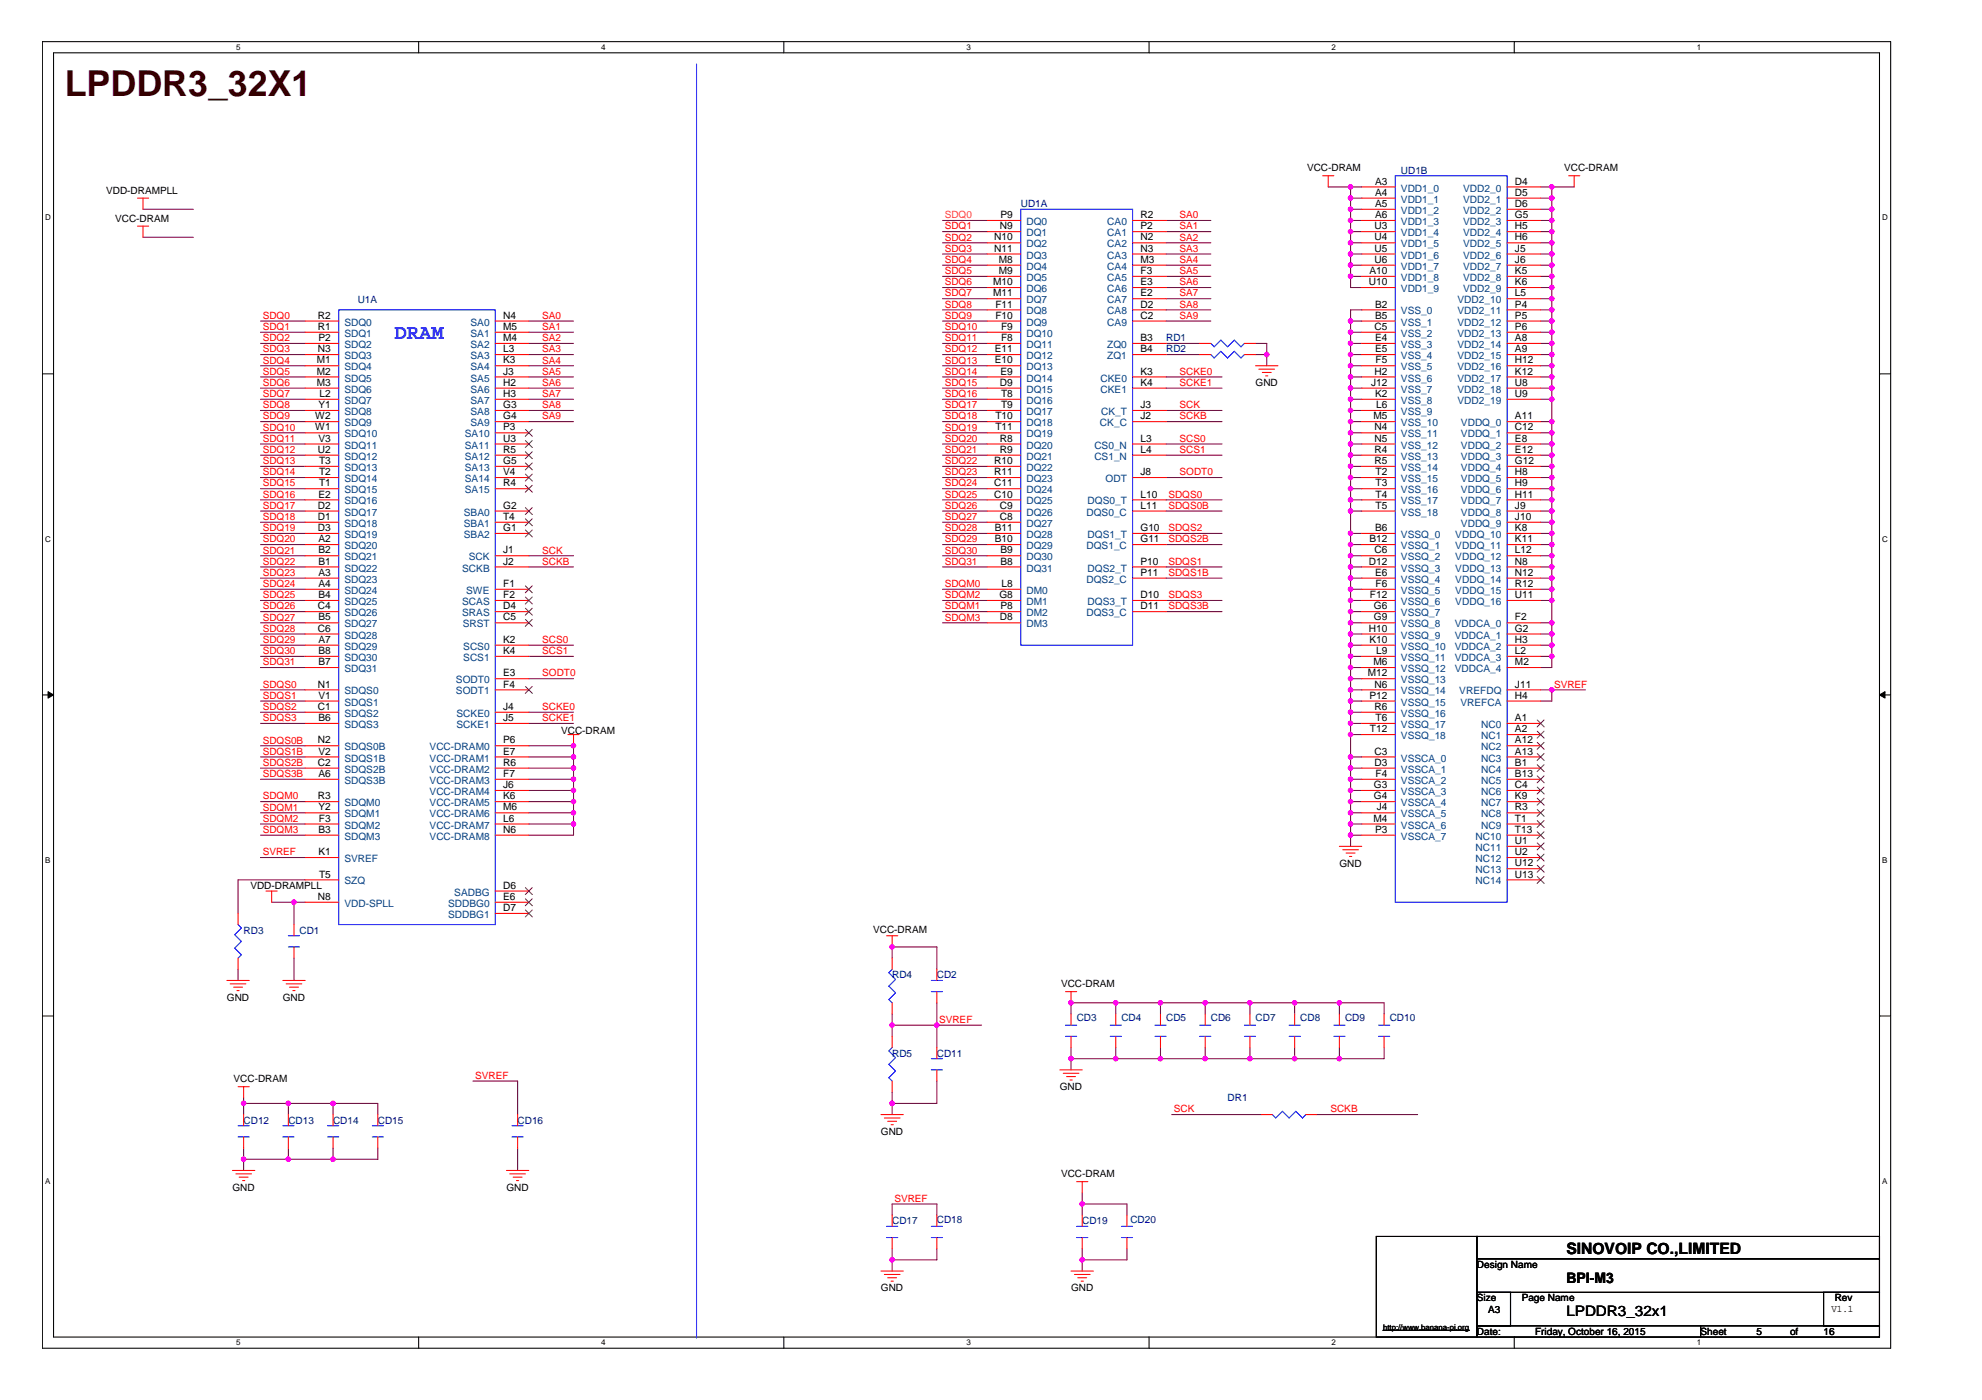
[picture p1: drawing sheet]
<svg xmlns="http://www.w3.org/2000/svg" width="297mm" height="210mm" viewBox="0 0 297 210" stroke-linecap="round" stroke-linejoin="round" font-family="sans-serif">
<defs><g id="words">
<text font-size="5.4" fill="#400000" x="9.7" y="14.4">LPDDR3_32X1</text>
<text font-size="3.2" fill="#00f" x="59.1" y="50.8">DRAM</text>
<text font-size="2.3" x="234.8" y="188">SINOVOIP CO.,LIMITED</text>
<g font-size="2.2">
<text x="234.8" y="197.4">LPDDR3_32x1</text>
<text x="234.8" y="192.4">BPI-M3</text>
</g>
<g font-size="1.5">
<text x="15.9" y="29.1">VDD-DRAMPLL</text>
<text x="195.9" y="25.7">VCC-DRAM</text>
<text x="206.1" y="27.7">A3</text>
<text x="206.1" y="29.4">A4</text>
<text x="227" y="27.7">D4</text>
<text x="227" y="29.4">D5</text>
<text x="234.4" y="25.7">VCC-DRAM</text>
<text x="17.3" y="33.2">VCC-DRAM</text>
<text x="149.9" y="34.4">N9</text>
<text x="149.9" y="32.7">P9</text>
<text x="170.9" y="32.7">R2</text>
<text x="170.9" y="34.4">P2</text>
<text x="206" y="34.4">U3</text>
<text x="206.1" y="31">A5</text>
<text x="206.1" y="32.7">A6</text>
<text x="227" y="31">D6</text>
<text x="227" y="32.7">G5</text>
<text x="227" y="34.4">H5</text>
<text x="149" y="36.1">N10</text>
<text x="149" y="37.7">N11</text>
<text x="149.7" y="39.4">M8</text>
<text x="149.7" y="41.1">M9</text>
<text x="170.9" y="36.1">N2</text>
<text x="170.9" y="37.7">N3</text>
<text x="170.9" y="39.4">M3</text>
<text x="170.9" y="41.1">F3</text>
<text x="205.2" y="41.1">A10</text>
<text x="206" y="36.1">U4</text>
<text x="206" y="37.7">U5</text>
<text x="206" y="39.4">U6</text>
<text x="227" y="36.1">H6</text>
<text x="227" y="37.7">J5</text>
<text x="227" y="39.4">J6</text>
<text x="227" y="41.1">K5</text>
<text x="47.6" y="47.8">R2</text>
<text x="75.4" y="47.8">N4</text>
<text x="148.9" y="42.8">M10</text>
<text x="148.9" y="44.4">M11</text>
<text x="149.2" y="46.1">F11</text>
<text x="149.2" y="47.8">F10</text>
<text x="170.9" y="42.8">E3</text>
<text x="170.9" y="44.4">E2</text>
<text x="170.9" y="46.1">D2</text>
<text x="170.9" y="47.8">C2</text>
<text x="205.1" y="42.8">U10</text>
<text x="206.1" y="46.1">B2</text>
<text x="206.1" y="47.8">B5</text>
<text x="227" y="42.8">K6</text>
<text x="227" y="44.4">L5</text>
<text x="227" y="46.1">P4</text>
<text x="227" y="47.8">P5</text>
<text x="47.6" y="49.5">R1</text>
<text x="47.6" y="52.8">N3</text>
<text x="47.7" y="51.1">P2</text>
<text x="75.4" y="49.5">M5</text>
<text x="75.4" y="51.1">M4</text>
<text x="75.4" y="52.8">L3</text>
<text x="149.1" y="52.8">E11</text>
<text x="150" y="49.5">F9</text>
<text x="150" y="51.1">F8</text>
<text x="170.9" y="51.1">B3</text>
<text x="170.9" y="52.8">B4</text>
<text x="206" y="49.5">C5</text>
<text x="206.1" y="51.1">E4</text>
<text x="206.1" y="52.8">E5</text>
<text x="227" y="49.5">P6</text>
<text x="227" y="51.1">A8</text>
<text x="227" y="52.8">A9</text>
<text x="47.5" y="54.5">M1</text>
<text x="47.5" y="56.2">M2</text>
<text x="47.5" y="57.8">M3</text>
<text x="47.9" y="59.5">L2</text>
<text x="75.4" y="54.5">K3</text>
<text x="75.4" y="56.2">J3</text>
<text x="75.4" y="57.8">H2</text>
<text x="75.4" y="59.5">H3</text>
<text x="149.1" y="54.5">E10</text>
<text x="149.9" y="57.8">D9</text>
<text x="149.9" y="56.2">E9</text>
<text x="150" y="59.5">T8</text>
<text x="170.9" y="56.2">K3</text>
<text x="170.9" y="57.8">K4</text>
<text x="188.2" y="57.9">GND</text>
<text x="205.5" y="57.8">J12</text>
<text x="206" y="56.2">H2</text>
<text x="206.1" y="59.5">K2</text>
<text x="206.1" y="54.5">F5</text>
<text x="227" y="54.5">H12</text>
<text x="227" y="56.2">K12</text>
<text x="227" y="57.8">U8</text>
<text x="227" y="59.5">U9</text>
<text x="47.2" y="62.9">W2</text>
<text x="47.2" y="64.5">W1</text>
<text x="47.7" y="61.2">Y1</text>
<text x="75.4" y="61.2">G3</text>
<text x="75.4" y="62.9">G4</text>
<text x="75.4" y="64.5">P3</text>
<text x="149.2" y="62.9">T10</text>
<text x="149.2" y="64.5">T11</text>
<text x="150" y="61.2">T9</text>
<text x="170.9" y="62.9">J2</text>
<text x="170.9" y="61.2">J3</text>
<text x="205.8" y="62.9">M5</text>
<text x="206" y="64.5">N4</text>
<text x="206.2" y="61.2">L6</text>
<text x="227" y="62.9">A11</text>
<text x="227" y="64.5">C12</text>
<text x="47.6" y="67.9">U2</text>
<text x="47.7" y="66.2">V3</text>
<text x="47.8" y="69.6">T3</text>
<text x="47.8" y="71.2">T2</text>
<text x="75.4" y="66.2">U3</text>
<text x="75.4" y="67.9">R5</text>
<text x="75.4" y="69.6">G5</text>
<text x="75.4" y="71.2">V4</text>
<text x="149" y="69.6">R10</text>
<text x="149" y="71.2">R11</text>
<text x="149.9" y="66.2">R8</text>
<text x="149.9" y="67.9">R9</text>
<text x="170.9" y="66.2">L3</text>
<text x="170.9" y="67.9">L4</text>
<text x="170.9" y="71.2">J8</text>
<text x="206" y="66.2">N5</text>
<text x="206" y="67.9">R4</text>
<text x="206" y="69.6">R5</text>
<text x="206.2" y="71.2">T2</text>
<text x="227" y="66.2">E8</text>
<text x="227" y="67.9">E12</text>
<text x="227" y="69.6">G12</text>
<text x="227" y="71.2">H8</text>
<text x="47.6" y="76.3">D2</text>
<text x="47.6" y="77.9">D1</text>
<text x="47.7" y="74.6">E2</text>
<text x="47.8" y="72.9">T1</text>
<text x="75.4" y="72.9">R4</text>
<text x="75.4" y="76.3">G2</text>
<text x="75.4" y="77.9">T4</text>
<text x="149" y="72.9">C11</text>
<text x="149" y="74.6">C10</text>
<text x="149.9" y="76.3">C9</text>
<text x="149.9" y="77.9">C8</text>
<text x="170.9" y="74.6">L10</text>
<text x="170.9" y="76.3">L11</text>
<text x="206.2" y="72.9">T3</text>
<text x="206.2" y="74.6">T4</text>
<text x="206.2" y="76.3">T5</text>
<text x="227" y="72.9">H9</text>
<text x="227" y="74.6">H11</text>
<text x="227" y="76.3">J9</text>
<text x="227" y="77.9">J10</text>
<text x="47.6" y="79.6">D3</text>
<text x="47.7" y="81.3">A2</text>
<text x="47.7" y="83">B2</text>
<text x="75.4" y="79.6">G1</text>
<text x="75.4" y="83">J1</text>
<text x="149.1" y="79.6">B11</text>
<text x="149.1" y="81.3">B10</text>
<text x="149.9" y="83">B9</text>
<text x="170.9" y="79.6">G10</text>
<text x="170.9" y="81.3">G11</text>
<text x="205.2" y="81.3">B12</text>
<text x="206" y="83">C6</text>
<text x="206.1" y="79.6">B6</text>
<text x="227" y="79.6">K8</text>
<text x="227" y="81.3">K11</text>
<text x="227" y="83">L12</text>
<text x="47.7" y="84.6">B1</text>
<text x="47.7" y="86.3">A3</text>
<text x="47.7" y="88">A4</text>
<text x="47.7" y="89.7">B4</text>
<text x="75.4" y="84.6">J2</text>
<text x="75.4" y="88">F1</text>
<text x="75.4" y="89.7">F2</text>
<text x="149.8" y="89.7">G8</text>
<text x="149.9" y="84.6">B8</text>
<text x="150.1" y="88">L8</text>
<text x="170.9" y="84.6">P10</text>
<text x="170.9" y="86.3">P11</text>
<text x="170.9" y="89.7">D10</text>
<text x="205.1" y="84.6">D12</text>
<text x="205.3" y="89.7">F12</text>
<text x="206.1" y="86.3">E6</text>
<text x="206.1" y="88">F6</text>
<text x="227" y="84.6">N8</text>
<text x="227" y="86.3">N12</text>
<text x="227" y="88">R12</text>
<text x="227" y="89.7">U11</text>
<text x="47.6" y="91.4">C4</text>
<text x="47.6" y="94.7">C6</text>
<text x="47.7" y="93">B5</text>
<text x="75.4" y="91.4">D4</text>
<text x="75.4" y="93">C5</text>
<text x="149.9" y="93">D8</text>
<text x="149.9" y="91.4">P8</text>
<text x="170.9" y="91.4">D11</text>
<text x="205.1" y="94.7">H10</text>
<text x="205.9" y="91.4">G6</text>
<text x="205.9" y="93">G9</text>
<text x="227" y="93">F2</text>
<text x="227" y="94.7">G2</text>
<text x="47.7" y="96.4">A7</text>
<text x="47.7" y="98.1">B8</text>
<text x="47.7" y="99.7">B7</text>
<text x="75.4" y="96.4">K2</text>
<text x="75.4" y="98.1">K4</text>
<text x="75.4" y="101.4">E3</text>
<text x="205" y="101.4">M12</text>
<text x="205.2" y="96.4">K10</text>
<text x="205.8" y="99.7">M6</text>
<text x="206.2" y="98.1">L9</text>
<text x="227" y="96.4">H3</text>
<text x="227" y="98.1">L2</text>
<text x="227" y="99.7">M2</text>
<text x="47.6" y="103.1">N1</text>
<text x="47.6" y="106.4">C1</text>
<text x="47.7" y="104.8">V1</text>
<text x="75.4" y="103.1">F4</text>
<text x="75.4" y="106.4">J4</text>
<text x="205.2" y="104.8">P12</text>
<text x="206" y="103.1">N6</text>
<text x="206" y="106.4">R6</text>
<text x="227" y="104.8">H4</text>
<text x="227" y="103.1">J11</text>
<text x="47.6" y="111.5">N2</text>
<text x="47.7" y="108.1">B6</text>
<text x="47.7" y="113.1">V2</text>
<text x="75.4" y="108.1">J5</text>
<text x="75.4" y="111.5">P6</text>
<text x="75.4" y="113.1">E7</text>
<text x="84.1" y="110">VCC-DRAM</text>
<text x="205.3" y="109.8">T12</text>
<text x="206" y="113.1">C3</text>
<text x="206.2" y="108.1">T6</text>
<text x="227" y="108.1">A1</text>
<text x="227" y="109.8">A2</text>
<text x="227" y="111.5">A12</text>
<text x="227" y="113.1">A13</text>
<text x="47.6" y="114.8">C2</text>
<text x="47.6" y="119.8">R3</text>
<text x="47.7" y="116.5">A6</text>
<text x="75.4" y="114.8">R6</text>
<text x="75.4" y="116.5">F7</text>
<text x="75.4" y="118.2">J6</text>
<text x="75.4" y="119.8">K6</text>
<text x="205.9" y="118.2">G3</text>
<text x="205.9" y="119.8">G4</text>
<text x="206" y="114.8">D3</text>
<text x="206.1" y="116.5">F4</text>
<text x="227" y="114.8">B1</text>
<text x="227" y="116.5">B13</text>
<text x="227" y="118.2">C4</text>
<text x="227" y="119.8">K9</text>
<text x="47.7" y="124.9">B3</text>
<text x="47.7" y="121.5">Y2</text>
<text x="47.8" y="123.2">F3</text>
<text x="75.4" y="121.5">M6</text>
<text x="75.4" y="123.2">L6</text>
<text x="75.4" y="124.9">N6</text>
<text x="205.8" y="123.2">M4</text>
<text x="206.1" y="124.9">P3</text>
<text x="206.3" y="121.5">J4</text>
<text x="227" y="121.5">R3</text>
<text x="227" y="123.2">T1</text>
<text x="227" y="124.9">T13</text>
<text x="47.7" y="128.2">K1</text>
<text x="47.8" y="131.6">T5</text>
<text x="200.7" y="129.9">GND</text>
<text x="227" y="126.5">U1</text>
<text x="227" y="128.2">U2</text>
<text x="227" y="129.9">U12</text>
<text x="227" y="131.6">U13</text>
<text x="37.5" y="133.3">VDD-DRAMPLL</text>
<text x="47.6" y="134.9">N8</text>
<text x="75.4" y="133.2">D6</text>
<text x="75.4" y="134.9">E6</text>
<text x="75.4" y="136.6">D7</text>
<text x="130.9" y="139.8">VCC-DRAM</text>
<text x="159" y="148">VCC-DRAM</text>
<text x="34" y="150">GND</text>
<text x="42.4" y="150">GND</text>
<text x="35" y="162.3">VCC-DRAM</text>
<text x="158.8" y="163.4">GND</text>
<text x="132" y="170.1">GND</text>
<text x="34.8" y="178.5">GND</text>
<text x="75.9" y="178.5">GND</text>
<text x="159" y="176.5">VCC-DRAM</text>
<text x="221.4" y="190.1">Design Name</text>
<text x="132" y="193.6">GND</text>
<text x="160.5" y="193.6">GND</text>
<text x="221.4" y="195.1">Size</text>
<text x="223" y="196.8">A3</text>
<text x="228.1" y="195.1">Page Name</text>
<text x="274.5" y="196.8">V1.1</text>
<text x="275" y="195.1">Rev</text>
<text x="221.4" y="200.1">Date:</text>
<text x="230.1" y="200.1">Friday, October 16, 2015</text>
<text x="254.9" y="200.1">Sheet</text>
<text x="263.2" y="200.1">5</text>
<text x="268.3" y="200.1">of</text>
<text x="273.3" y="200.1">16</text>
</g>
<g font-size="1.5" fill="#000080">
<text x="210" y="26">UD1B</text>
<text x="153" y="31.1">UD1A</text>
<text x="53.6" y="45.5">U1A</text>
<text x="174.8" y="52.8">RD2</text>
<text x="174.8" y="51.2">RD1</text>
<text x="36.5" y="140">RD3</text>
<text x="44.9" y="140">CD1</text>
<text x="133.7" y="146.7">RD4</text>
<text x="140.4" y="146.7">CD2</text>
<text x="161.4" y="153.1">CD3</text>
<text x="168.1" y="153.1">CD4</text>
<text x="174.8" y="153.1">CD5</text>
<text x="181.5" y="153.1">CD6</text>
<text x="188.2" y="153.1">CD7</text>
<text x="194.9" y="153.1">CD8</text>
<text x="201.6" y="153.1">CD9</text>
<text x="208.3" y="153.1">CD10</text>
<text x="133.7" y="158.4">RD5</text>
<text x="140.4" y="158.4">CD11</text>
<text x="184" y="165.1">DR1</text>
<text x="36.5" y="168.5">CD12</text>
<text x="43.2" y="168.5">CD13</text>
<text x="49.9" y="168.5">CD14</text>
<text x="56.6" y="168.5">CD15</text>
<text x="77.6" y="168.5">CD16</text>
<text x="133.7" y="183.6">CD17</text>
<text x="140.4" y="183.4">CD18</text>
<text x="162.2" y="183.6">CD19</text>
<text x="169.4" y="183.4">CD20</text>
</g>
<g font-size="1.5" fill="#004080">
<text x="210" y="28.7">VDD1_0</text>
<text x="219.3" y="28.7">VDD2_0</text>
<text x="153.8" y="33.7">DQ0</text>
<text x="153.8" y="35.4">DQ1</text>
<text x="165.9" y="33.7">CA0</text>
<text x="165.9" y="35.4">CA1</text>
<text x="210" y="30.4">VDD1_1</text>
<text x="210" y="32.1">VDD1_2</text>
<text x="210" y="33.7">VDD1_3</text>
<text x="210" y="35.4">VDD1_4</text>
<text x="219.3" y="30.4">VDD2_1</text>
<text x="219.3" y="32.1">VDD2_2</text>
<text x="219.3" y="33.7">VDD2_3</text>
<text x="219.3" y="35.4">VDD2_4</text>
<text x="153.8" y="37.1">DQ2</text>
<text x="153.8" y="38.8">DQ3</text>
<text x="153.8" y="40.4">DQ4</text>
<text x="165.9" y="37.1">CA2</text>
<text x="165.9" y="38.8">CA3</text>
<text x="165.9" y="40.4">CA4</text>
<text x="210" y="37.1">VDD1_5</text>
<text x="210" y="38.8">VDD1_6</text>
<text x="210" y="40.4">VDD1_7</text>
<text x="219.3" y="37.1">VDD2_5</text>
<text x="219.3" y="38.8">VDD2_6</text>
<text x="219.3" y="40.4">VDD2_7</text>
<text x="153.8" y="42.1">DQ5</text>
<text x="153.8" y="43.8">DQ6</text>
<text x="153.8" y="45.5">DQ7</text>
<text x="153.8" y="47.1">DQ8</text>
<text x="165.9" y="42.1">CA5</text>
<text x="165.9" y="43.8">CA6</text>
<text x="165.9" y="45.5">CA7</text>
<text x="165.9" y="47.1">CA8</text>
<text x="210" y="42.1">VDD1_8</text>
<text x="210" y="43.8">VDD1_9</text>
<text x="210" y="47.1">VSS_0</text>
<text x="218.4" y="45.5">VDD2_10</text>
<text x="218.4" y="47.1">VDD2_11</text>
<text x="219.3" y="42.1">VDD2_8</text>
<text x="219.3" y="43.8">VDD2_9</text>
<text x="51.6" y="48.8">SDQ0</text>
<text x="51.6" y="50.5">SDQ1</text>
<text x="51.6" y="52.2">SDQ2</text>
<text x="51.6" y="53.9">SDQ3</text>
<text x="70.5" y="48.8">SA0</text>
<text x="70.5" y="50.5">SA1</text>
<text x="70.5" y="52.2">SA2</text>
<text x="70.5" y="53.9">SA3</text>
<text x="153.8" y="48.8">DQ9</text>
<text x="153.8" y="50.5">DQ10</text>
<text x="153.8" y="52.2">DQ11</text>
<text x="153.8" y="53.9">DQ12</text>
<text x="165.9" y="52.2">ZQ0</text>
<text x="165.9" y="53.9">ZQ1</text>
<text x="165.9" y="48.8">CA9</text>
<text x="210" y="48.8">VSS_1</text>
<text x="210" y="50.5">VSS_2</text>
<text x="210" y="52.2">VSS_3</text>
<text x="210" y="53.9">VSS_4</text>
<text x="218.4" y="48.8">VDD2_12</text>
<text x="218.4" y="50.5">VDD2_13</text>
<text x="218.4" y="52.2">VDD2_14</text>
<text x="218.4" y="53.9">VDD2_15</text>
<text x="51.6" y="55.5">SDQ4</text>
<text x="51.6" y="57.2">SDQ5</text>
<text x="51.6" y="58.9">SDQ6</text>
<text x="70.5" y="55.5">SA4</text>
<text x="70.5" y="57.2">SA5</text>
<text x="70.5" y="58.9">SA6</text>
<text x="153.8" y="55.5">DQ13</text>
<text x="153.8" y="57.2">DQ14</text>
<text x="153.8" y="58.9">DQ15</text>
<text x="164.9" y="57.2">CKE0</text>
<text x="164.9" y="58.9">CKE1</text>
<text x="210" y="55.5">VSS_5</text>
<text x="210" y="57.2">VSS_6</text>
<text x="210" y="58.9">VSS_7</text>
<text x="218.4" y="55.5">VDD2_16</text>
<text x="218.4" y="57.2">VDD2_17</text>
<text x="218.4" y="58.9">VDD2_18</text>
<text x="51.6" y="60.6">SDQ7</text>
<text x="51.6" y="62.2">SDQ8</text>
<text x="51.6" y="63.9">SDQ9</text>
<text x="51.6" y="65.6">SDQ10</text>
<text x="69.7" y="65.6">SA10</text>
<text x="70.5" y="60.6">SA7</text>
<text x="70.5" y="62.2">SA8</text>
<text x="70.5" y="63.9">SA9</text>
<text x="153.8" y="60.6">DQ16</text>
<text x="153.8" y="62.2">DQ17</text>
<text x="153.8" y="63.9">DQ18</text>
<text x="153.8" y="65.6">DQ19</text>
<text x="164.9" y="63.9">CK_C</text>
<text x="165" y="62.2">CK_T</text>
<text x="210" y="60.6">VSS_8</text>
<text x="210" y="62.2">VSS_9</text>
<text x="210" y="63.9">VSS_10</text>
<text x="210" y="65.6">VSS_11</text>
<text x="218.4" y="60.6">VDD2_19</text>
<text x="219" y="63.9">VDDQ_0</text>
<text x="219" y="65.6">VDDQ_1</text>
<text x="51.6" y="67.3">SDQ11</text>
<text x="51.6" y="68.9">SDQ12</text>
<text x="51.6" y="70.6">SDQ13</text>
<text x="69.7" y="67.3">SA11</text>
<text x="69.7" y="68.9">SA12</text>
<text x="69.7" y="70.6">SA13</text>
<text x="153.8" y="67.3">DQ20</text>
<text x="153.8" y="68.9">DQ21</text>
<text x="153.8" y="70.6">DQ22</text>
<text x="164" y="67.3">CS0_N</text>
<text x="164" y="68.9">CS1_N</text>
<text x="210" y="67.3">VSS_12</text>
<text x="210" y="68.9">VSS_13</text>
<text x="210" y="70.6">VSS_14</text>
<text x="219" y="67.3">VDDQ_2</text>
<text x="219" y="68.9">VDDQ_3</text>
<text x="219" y="70.6">VDDQ_4</text>
<text x="51.6" y="72.3">SDQ14</text>
<text x="51.6" y="74">SDQ15</text>
<text x="51.6" y="75.6">SDQ16</text>
<text x="51.6" y="77.3">SDQ17</text>
<text x="69.5" y="77.3">SBA0</text>
<text x="69.7" y="72.3">SA14</text>
<text x="69.7" y="74">SA15</text>
<text x="153.8" y="72.3">DQ23</text>
<text x="153.8" y="74">DQ24</text>
<text x="153.8" y="75.6">DQ25</text>
<text x="153.8" y="77.3">DQ26</text>
<text x="162.8" y="77.3">DQS0_C</text>
<text x="163" y="75.6">DQS0_T</text>
<text x="165.7" y="72.3">ODT</text>
<text x="210" y="72.3">VSS_15</text>
<text x="210" y="74">VSS_16</text>
<text x="210" y="75.6">VSS_17</text>
<text x="210" y="77.3">VSS_18</text>
<text x="219" y="72.3">VDDQ_5</text>
<text x="219" y="74">VDDQ_6</text>
<text x="219" y="75.6">VDDQ_7</text>
<text x="219" y="77.3">VDDQ_8</text>
<text x="51.6" y="79">SDQ18</text>
<text x="51.6" y="80.7">SDQ19</text>
<text x="51.6" y="82.3">SDQ20</text>
<text x="69.5" y="79">SBA1</text>
<text x="69.5" y="80.7">SBA2</text>
<text x="153.8" y="79">DQ27</text>
<text x="153.8" y="80.7">DQ28</text>
<text x="153.8" y="82.3">DQ29</text>
<text x="162.8" y="82.3">DQS1_C</text>
<text x="163" y="80.7">DQS1_T</text>
<text x="210" y="80.7">VSSQ_0</text>
<text x="210" y="82.3">VSSQ_1</text>
<text x="218.1" y="80.7">VDDQ_10</text>
<text x="218.1" y="82.3">VDDQ_11</text>
<text x="219" y="79">VDDQ_9</text>
<text x="51.6" y="84">SDQ21</text>
<text x="51.6" y="85.7">SDQ22</text>
<text x="51.6" y="87.4">SDQ23</text>
<text x="51.6" y="89">SDQ24</text>
<text x="69.3" y="85.7">SCKB</text>
<text x="69.9" y="89">SWE</text>
<text x="70.3" y="84">SCK</text>
<text x="153.8" y="84">DQ30</text>
<text x="153.8" y="85.7">DQ31</text>
<text x="153.8" y="89">DM0</text>
<text x="162.8" y="87.4">DQS2_C</text>
<text x="163" y="85.7">DQS2_T</text>
<text x="210" y="84">VSSQ_2</text>
<text x="210" y="85.7">VSSQ_3</text>
<text x="210" y="87.4">VSSQ_4</text>
<text x="210" y="89">VSSQ_5</text>
<text x="218.1" y="84">VDDQ_12</text>
<text x="218.1" y="85.7">VDDQ_13</text>
<text x="218.1" y="87.4">VDDQ_14</text>
<text x="218.1" y="89">VDDQ_15</text>
<text x="51.6" y="90.7">SDQ25</text>
<text x="51.6" y="92.4">SDQ26</text>
<text x="51.6" y="94.1">SDQ27</text>
<text x="51.6" y="95.7">SDQ28</text>
<text x="69.3" y="90.7">SCAS</text>
<text x="69.3" y="92.4">SRAS</text>
<text x="69.4" y="94.1">SRST</text>
<text x="153.8" y="90.7">DM1</text>
<text x="153.8" y="92.4">DM2</text>
<text x="153.8" y="94.1">DM3</text>
<text x="162.8" y="92.4">DQS3_C</text>
<text x="163" y="90.7">DQS3_T</text>
<text x="210" y="90.7">VSSQ_6</text>
<text x="210" y="92.4">VSSQ_7</text>
<text x="210" y="94.1">VSSQ_8</text>
<text x="210" y="95.7">VSSQ_9</text>
<text x="218" y="94.1">VDDCA_0</text>
<text x="218" y="95.7">VDDCA_1</text>
<text x="218.1" y="90.7">VDDQ_16</text>
<text x="51.6" y="97.4">SDQ29</text>
<text x="51.6" y="99.1">SDQ30</text>
<text x="51.6" y="100.8">SDQ31</text>
<text x="69.4" y="97.4">SCS0</text>
<text x="69.4" y="99.1">SCS1</text>
<text x="210" y="97.4">VSSQ_10</text>
<text x="210" y="99.1">VSSQ_11</text>
<text x="210" y="100.8">VSSQ_12</text>
<text x="218" y="97.4">VDDCA_2</text>
<text x="218" y="99.1">VDDCA_3</text>
<text x="218" y="100.8">VDDCA_4</text>
<text x="51.6" y="104.1">SDQS0</text>
<text x="51.6" y="105.8">SDQS1</text>
<text x="51.6" y="107.5">SDQS2</text>
<text x="68.3" y="102.4">SODT0</text>
<text x="68.3" y="104.1">SODT1</text>
<text x="68.4" y="107.5">SCKE0</text>
<text x="210" y="102.4">VSSQ_13</text>
<text x="210" y="104.1">VSSQ_14</text>
<text x="210" y="105.8">VSSQ_15</text>
<text x="210" y="107.5">VSSQ_16</text>
<text x="218.7" y="104.1">VREFDQ</text>
<text x="218.9" y="105.8">VREFCA</text>
<text x="51.6" y="109.1">SDQS3</text>
<text x="51.6" y="112.5">SDQS0B</text>
<text x="64.4" y="112.5">VCC-DRAM0</text>
<text x="68.4" y="109.1">SCKE1</text>
<text x="210" y="109.1">VSSQ_17</text>
<text x="210" y="110.8">VSSQ_18</text>
<text x="222" y="109.1">NC0</text>
<text x="222" y="110.8">NC1</text>
<text x="222" y="112.5">NC2</text>
<text x="51.6" y="114.2">SDQS1B</text>
<text x="51.6" y="115.9">SDQS2B</text>
<text x="51.6" y="117.5">SDQS3B</text>
<text x="64.4" y="114.2">VCC-DRAM1</text>
<text x="64.4" y="115.9">VCC-DRAM2</text>
<text x="64.4" y="117.5">VCC-DRAM3</text>
<text x="64.4" y="119.2">VCC-DRAM4</text>
<text x="210" y="114.2">VSSCA_0</text>
<text x="210" y="115.9">VSSCA_1</text>
<text x="210" y="117.5">VSSCA_2</text>
<text x="210" y="119.2">VSSCA_3</text>
<text x="222" y="114.2">NC3</text>
<text x="222" y="115.9">NC4</text>
<text x="222" y="117.5">NC5</text>
<text x="222" y="119.2">NC6</text>
<text x="51.6" y="120.9">SDQM0</text>
<text x="51.6" y="122.6">SDQM1</text>
<text x="51.6" y="124.2">SDQM2</text>
<text x="51.6" y="125.9">SDQM3</text>
<text x="64.4" y="120.9">VCC-DRAM5</text>
<text x="64.4" y="122.6">VCC-DRAM6</text>
<text x="64.4" y="124.2">VCC-DRAM7</text>
<text x="64.4" y="125.9">VCC-DRAM8</text>
<text x="210" y="120.9">VSSCA_4</text>
<text x="210" y="122.6">VSSCA_5</text>
<text x="210" y="124.2">VSSCA_6</text>
<text x="210" y="125.9">VSSCA_7</text>
<text x="221.1" y="125.9">NC10</text>
<text x="222" y="120.9">NC7</text>
<text x="222" y="122.6">NC8</text>
<text x="222" y="124.2">NC9</text>
<text x="51.6" y="129.3">SVREF</text>
<text x="221.1" y="127.6">NC11</text>
<text x="221.1" y="129.3">NC12</text>
<text x="221.1" y="130.9">NC13</text>
<text x="51.6" y="132.6">SZQ</text>
<text x="51.6" y="136">VDD-SPLL</text>
<text x="67.2" y="136">SDDBG0</text>
<text x="67.2" y="137.6">SDDBG1</text>
<text x="68.1" y="134.3">SADBG</text>
<text x="221.1" y="132.6">NC14</text>
</g>
<text font-size="1.5" fill="#ff8000" x="141.6" y="32.7">SDQ0</text>
<g font-size="1.5" fill="#f00">
<text x="141.6" y="34.4">SDQ1</text>
<text x="176.8" y="32.7">SA0</text>
<text x="176.8" y="34.4">SA1</text>
<text x="141.6" y="36.1">SDQ2</text>
<text x="141.6" y="37.7">SDQ3</text>
<text x="141.6" y="39.4">SDQ4</text>
<text x="141.6" y="41.1">SDQ5</text>
<text x="176.8" y="39.4">SA4</text>
<text x="176.8" y="37.7">SA3</text>
<text x="176.8" y="36.1">SA2</text>
<text x="176.8" y="41.1">SA5</text>
<text x="39.4" y="47.8">SDQ0</text>
<text x="81.3" y="47.8">SA0</text>
<text x="141.6" y="42.8">SDQ6</text>
<text x="141.6" y="44.5">SDQ7</text>
<text x="141.6" y="46.1">SDQ8</text>
<text x="141.6" y="47.8">SDQ9</text>
<text x="176.8" y="44.5">SA7</text>
<text x="176.8" y="42.8">SA6</text>
<text x="176.8" y="47.8">SA9</text>
<text x="176.8" y="46.1">SA8</text>
<text x="39.4" y="52.8">SDQ3</text>
<text x="39.4" y="49.5">SDQ1</text>
<text x="39.4" y="51.2">SDQ2</text>
<text x="81.3" y="49.5">SA1</text>
<text x="81.3" y="51.2">SA2</text>
<text x="81.3" y="52.8">SA3</text>
<text x="141.6" y="49.5">SDQ10</text>
<text x="141.6" y="51.2">SDQ11</text>
<text x="141.6" y="52.8">SDQ12</text>
<text x="39.4" y="54.5">SDQ4</text>
<text x="39.4" y="59.5">SDQ7</text>
<text x="39.4" y="57.9">SDQ6</text>
<text x="39.4" y="56.2">SDQ5</text>
<text x="81.3" y="54.5">SA4</text>
<text x="81.3" y="56.2">SA5</text>
<text x="81.3" y="57.9">SA6</text>
<text x="81.3" y="59.5">SA7</text>
<text x="141.6" y="54.5">SDQ13</text>
<text x="141.6" y="56.2">SDQ14</text>
<text x="141.6" y="57.9">SDQ15</text>
<text x="141.6" y="59.5">SDQ16</text>
<text x="176.8" y="56.2">SCKE0</text>
<text x="176.8" y="57.9">SCKE1</text>
<text x="39.4" y="64.6">SDQ10</text>
<text x="39.4" y="61.2">SDQ8</text>
<text x="39.4" y="62.9">SDQ9</text>
<text x="81.3" y="61.2">SA8</text>
<text x="81.3" y="62.9">SA9</text>
<text x="141.6" y="61.2">SDQ17</text>
<text x="141.6" y="62.9">SDQ18</text>
<text x="141.6" y="64.6">SDQ19</text>
<text x="176.8" y="61.2">SCK</text>
<text x="176.8" y="62.9">SCKB</text>
<text x="39.4" y="67.9">SDQ12</text>
<text x="39.4" y="71.3">SDQ14</text>
<text x="39.4" y="69.6">SDQ13</text>
<text x="39.4" y="66.2">SDQ11</text>
<text x="141.6" y="66.2">SDQ20</text>
<text x="141.6" y="67.9">SDQ21</text>
<text x="141.6" y="69.6">SDQ22</text>
<text x="141.6" y="71.3">SDQ23</text>
<text x="176.8" y="66.2">SCS0</text>
<text x="176.8" y="67.9">SCS1</text>
<text x="176.8" y="71.3">SODT0</text>
<text x="39.4" y="76.3">SDQ17</text>
<text x="39.4" y="74.6">SDQ16</text>
<text x="39.4" y="72.9">SDQ15</text>
<text x="39.4" y="78">SDQ18</text>
<text x="141.6" y="72.9">SDQ24</text>
<text x="141.6" y="74.6">SDQ25</text>
<text x="141.6" y="76.3">SDQ26</text>
<text x="141.6" y="78">SDQ27</text>
<text x="175.1" y="74.6">SDQS0</text>
<text x="175.1" y="76.3">SDQS0B</text>
<text x="39.4" y="81.3">SDQ20</text>
<text x="39.4" y="79.6">SDQ19</text>
<text x="39.4" y="83">SDQ21</text>
<text x="81.3" y="83">SCK</text>
<text x="141.6" y="79.6">SDQ28</text>
<text x="141.6" y="81.3">SDQ29</text>
<text x="141.6" y="83">SDQ30</text>
<text x="175.1" y="81.3">SDQS2B</text>
<text x="175.1" y="79.6">SDQS2</text>
<text x="39.4" y="86.3">SDQ23</text>
<text x="39.4" y="84.7">SDQ22</text>
<text x="39.4" y="89.7">SDQ25</text>
<text x="39.4" y="88">SDQ24</text>
<text x="81.3" y="84.7">SCKB</text>
<text x="141.6" y="89.7">SDQM2</text>
<text x="141.6" y="88">SDQM0</text>
<text x="141.6" y="84.7">SDQ31</text>
<text x="175.1" y="84.7">SDQS1</text>
<text x="175.1" y="86.3">SDQS1B</text>
<text x="175.1" y="89.7">SDQS3</text>
<text x="39.4" y="91.4">SDQ26</text>
<text x="39.4" y="94.7">SDQ28</text>
<text x="39.4" y="93">SDQ27</text>
<text x="141.6" y="91.4">SDQM1</text>
<text x="141.6" y="93">SDQM3</text>
<text x="175.1" y="91.4">SDQS3B</text>
<text x="39.4" y="98.1">SDQ30</text>
<text x="39.4" y="96.4">SDQ29</text>
<text x="39.4" y="99.7">SDQ31</text>
<text x="81.3" y="101.4">SODT0</text>
<text x="81.3" y="98.1">SCS1</text>
<text x="81.3" y="96.4">SCS0</text>
<text x="39.4" y="103.1">SDQS0</text>
<text x="39.4" y="106.5">SDQS2</text>
<text x="39.4" y="104.8">SDQS1</text>
<text x="81.3" y="106.5">SCKE0</text>
<text x="232.9" y="103.1">SVREF</text>
<text x="39.4" y="108.1">SDQS3</text>
<text x="39.4" y="113.2">SDQS1B</text>
<text x="39.4" y="111.5">SDQS0B</text>
<text x="81.3" y="108.1">SCKE1</text>
<text x="39.4" y="116.5">SDQS3B</text>
<text x="39.4" y="114.8">SDQS2B</text>
<text x="39.4" y="119.9">SDQM0</text>
<text x="39.4" y="124.9">SDQM3</text>
<text x="39.4" y="123.2">SDQM2</text>
<text x="39.4" y="121.5">SDQM1</text>
<text x="39.4" y="128.2">SVREF</text>
<text x="140.7" y="153.4">SVREF</text>
<text x="71.2" y="161.7">SVREF</text>
<text x="175.9" y="166.8">SCK</text>
<text x="199.4" y="166.8">SCKB</text>
<text x="134" y="180.2">SVREF</text>
</g>
<g font-size="1.2">
<text x="35.4" y="7.5">5</text>
<text x="90.1" y="7.5">4</text>
<text x="144.8" y="7.5">3</text>
<text x="199.6" y="7.5">2</text>
<text x="254.3" y="7.5">1</text>
<text x="6.8" y="33.1">D</text>
<text x="282.1" y="33.1">D</text>
<text x="6.8" y="81.2">C</text>
<text x="282.1" y="81.2">C</text>
<text x="6.8" y="129.3">B</text>
<text x="282.1" y="129.3">B</text>
<text x="6.8" y="177.5">A</text>
<text x="282.1" y="177.5">A</text>
<text x="35.4" y="201.7">5</text>
<text x="90.1" y="201.7">4</text>
<text x="144.8" y="201.7">3</text>
<text x="199.6" y="201.7">2</text>
<text x="207.3" y="199.3">http://www.banana-pi.org</text>
<text x="254.3" y="201.7">1</text>
</g>
</g></defs>
<path d="M6.3 6.2h277.1v195.9h-277.1zM8 7.9h273.7v192.6h-273.7z" fill="none" stroke="#000" stroke-width=".16"/>
<g fill="#fff">
<path d="M35.4 6.4h.7v1.4h-.7z"/>
<path d="M35.4 200.6h.7v1.4h-.7z"/>
</g>
<path d="M62.7 6.2v1.7M62.7 200.5v1.6" fill="none" stroke="#000" stroke-width=".16"/>
<g fill="#fff">
<path d="M90.1 6.4h.7v1.4h-.7z"/>
<path d="M90.1 200.6h.7v1.4h-.7z"/>
</g>
<path d="M117.5 6.2v1.7M117.5 200.5v1.6" fill="none" stroke="#000" stroke-width=".16"/>
<g fill="#fff">
<path d="M144.8 6.4h.7v1.4h-.7z"/>
<path d="M144.8 200.6h.7v1.4h-.7z"/>
</g>
<path d="M172.2 6.2v1.7M172.2 200.5v1.6" fill="none" stroke="#000" stroke-width=".16"/>
<g fill="#fff">
<path d="M199.6 6.4h.6v1.4h-.6z"/>
<path d="M199.6 200.6h.6v1.4h-.6z"/>
</g>
<path d="M226.9 6.2v1.7M226.9 200.5v1.6" fill="none" stroke="#000" stroke-width=".16"/>
<g fill="#fff">
<path d="M254.3 6.4h.7v1.4h-.7z"/>
<path d="M254.3 200.6h.7v1.4h-.7z"/>
<path d="M6.8 32h.8v1.3h-.8z"/>
<path d="M282.1 32h.9v1.3h-.9z"/>
<path d="M6.8 80.1h.8v1.4h-.8z"/>
<path d="M282.1 80.1h.9v1.4h-.9z"/>
</g>
<path d="M6.3 56.1h1.7M281.7 56.1h1.7" fill="none" stroke="#000" stroke-width=".16"/>
<g fill="#fff">
<path d="M6.8 128.3h.8v1.3h-.8z"/>
<path d="M282.1 128.3h.8v1.3h-.8z"/>
</g>
<path d="M6.3 104.2h1.7M281.7 104.2h1.7" fill="none" stroke="#000" stroke-width=".16"/>
<g fill="#000" stroke="#000" stroke-width=".15">
<path d="M7.2 103.7l.8 .5-.8 .5z" fill-rule="evenodd"/>
<path d="M281.7 104.2l.8-.5v1z" fill-rule="evenodd"/>
</g>
<g fill="#fff">
<path d="M6.8 176.4h.8v1.3h-.8z"/>
<path d="M282.1 176.4h.8v1.3h-.8z"/>
</g>
<path d="M6.3 152.3h1.7M281.7 152.3h1.7M206.3 185.4h15.1v15.1h-15.1zM221.4 185.4h60.3v3.3h-60.3zM221.4 188.7h60.3v5.1h-60.3zM221.4 193.8h5v5h-5zM221.4 198.8h33.5v1.7h-33.5zM254.9 198.8h26.8v1.7h-26.8zM273.3 193.8h8.4v5h-8.4z" fill="none" stroke="#000" stroke-width=".16"/>
<g fill="none" stroke="#00f" stroke-width=".16">
<path d="M104.4 9.6v191M153 31.4h16.7v65.3h-16.7zM209.1 26.4h16.8v108.9h-16.8zM50.8 46.5h23.4v92.1h-23.4zM181.5 53.2l.5 .5 1-1 1 1 1-1 1 1 .5-.5M181.5 51.5l.5 .5 1-1 1 1 1-1 1 1 .5-.5M35.7 138.6l.5 .5-1 1 1 1-1 1.1 1 1-.5 .5M43.2 142h1.7M43.2 140.3h1.7M133.7 145.3l-.5 .5 1 1-1 1 1 1.1-1 1 .5 .5M133.7 157.1l-.5 .5 1 1-1 1 1 1-1 1 .5 .5M139.6 158.7h1.7"/>
<path d="M139.6 148.7h1.7M139.6 147h1.7M159.7 155.4h1.7M159.7 153.7h1.7M166.4 155.4h1.7M166.4 153.7h1.7M173.1 155.4h1.7M173.1 153.7h1.7M179.8 155.4h1.7M179.8 153.7h1.7M186.5 155.4h1.7M186.5 153.7h1.7"/>
<path d="M193.2 155.4h1.7M193.2 153.7h1.7M199.9 155.4h1.7M199.9 153.7h1.7M206.6 155.4h1.7M206.6 153.7h1.7M35.7 170.5h1.7M35.7 168.8h1.7M42.4 170.5h1.7M42.4 168.8h1.7M49.1 170.5h1.7M49.1 168.8h1.7"/>
<path d="M55.8 170.5h1.7M55.8 168.8h1.7M76.7 170.5h1.7M76.7 168.8h1.7M139.6 160.4h1.7M190.7 167.1l.5 .5 1-1 1 1 1-1 1 1 .5-.5M132.9 185.5h1.6M132.9 183.9h1.6M139.6 185.5h1.7M139.6 183.9h1.7M161.4 185.5h1.6M161.4 183.9h1.6"/>
<path d="M168.1 185.5h1.6M168.1 183.9h1.6"/>
</g>
<g fill="none" stroke="#800040" stroke-width=".16">
<path d="M21.4 31.4h7.6M21.4 35.6h7.6M141.3 36.4h6.7M141.3 33.1h6.7M141.3 34.7h6.7M141.3 38.1h6.7M141.3 39.8h6.7M174.8 36.4h6.7M174.8 33.1h6.7M174.8 34.7h6.7M174.8 38.1h6.7M174.8 39.8h6.7"/>
<path d="M199.1 28h5M202.4 31.4h1.7M202.4 28v15.1h1.7M202.4 36.4h1.7M202.4 29.7h1.7M202.4 33.1h1.7M202.4 34.7h1.7M202.4 38.1h1.7M202.4 39.8h1.7M230.9 31.4h1.7M230.9 28h5M230.9 36.4h1.7"/>
<path d="M230.9 29.7h1.7M230.9 33.1h1.7M230.9 34.7h1.7M230.9 38.1h1.7M230.9 39.8h1.7M232.6 28v72.1h-1.7M39 56.5h6.7M39 51.5h6.7M39 53.2h6.7M39 54.8h6.7M39 58.2h6.7M39 48.1h6.7"/>
<path d="M39 49.8h6.7M39 59.9h6.7M79.3 56.5h6.7M79.3 51.5h6.7M79.3 53.2h6.7M79.3 54.8h6.7M79.3 58.2h6.7M79.3 48.1h6.7M79.3 49.8h6.7M79.3 59.9h6.7M141.3 56.5h6.7M141.3 51.5h6.7"/>
<path d="M141.3 53.2h6.7M141.3 54.8h6.7M141.3 58.2h6.7M141.3 41.4h6.7M141.3 43.1h6.7M141.3 44.8h6.7M141.3 46.5h6.7M141.3 48.1h6.7M141.3 49.8h6.7M141.3 59.9h6.7M174.8 56.5h8.3M174.8 51.5h5"/>
<path d="M174.8 53.2h5M174.8 58.2h8.3M174.8 41.4h6.7M174.8 43.1h6.7M174.8 44.8h6.7M174.8 46.5h6.7M174.8 48.1h6.7M188.2 51.5h1.6v3.3M188.2 53.2h1.6M202.4 56.5h1.7M202.4 51.5h1.7M202.4 53.2h1.7"/>
<path d="M202.4 54.8h1.7M202.4 58.2h1.7M202.4 41.4h1.7M202.4 48.1h1.7M202.4 49.8h1.7M202.4 59.9h1.7M204.1 46.5h-1.7v80.4M230.9 56.5h1.7M230.9 51.5h1.7M230.9 53.2h1.7M230.9 54.8h1.7M230.9 58.2h1.7"/>
<path d="M230.9 41.4h1.7M230.9 43.1h1.7M230.9 44.8h1.7M230.9 46.5h1.7M230.9 48.1h1.7M230.9 49.8h1.7M230.9 59.9h1.7M39 80h6.7M39 74.9h6.7M39 66.6h6.7M39 61.5h6.7M39 63.2h6.7"/>
<path d="M39 76.6h6.7M39 68.2h6.7M39 71.6h6.7M39 64.9h6.7M39 69.9h6.7M39 73.3h6.7M39 78.3h6.7M79.3 61.5h6.7M79.3 63.2h6.7M141.3 80h6.7M141.3 74.9h6.7M141.3 66.6h6.7"/>
<path d="M141.3 61.5h6.7M141.3 63.2h6.7M141.3 76.6h6.7M141.3 68.2h6.7M141.3 71.6h6.7M141.3 64.9h6.7M141.3 69.9h6.7M141.3 73.3h6.7M141.3 78.3h6.7M174.8 80h8.3M174.8 74.9h8.3M174.8 66.6h8.3"/>
<path d="M174.8 61.5h8.3M174.8 63.2h8.3M174.8 76.6h8.3M174.8 68.2h8.3M174.8 71.6h8.3M202.4 80h1.7M202.4 74.9h1.7M202.4 66.6h1.7M202.4 61.5h1.7M202.4 63.2h1.7M202.4 76.6h1.7M202.4 68.2h1.7"/>
<path d="M202.4 71.6h1.7M202.4 64.9h1.7M202.4 69.9h1.7M202.4 73.3h1.7M230.9 80h1.7M230.9 74.9h1.7M230.9 66.6h1.7M230.9 63.2h1.7M230.9 76.6h1.7M230.9 68.2h1.7M230.9 71.6h1.7M230.9 64.9h1.7"/>
<path d="M230.9 69.9h1.7M230.9 73.3h1.7M230.9 78.3h1.7M39 85h6.7M39 86.7h6.7M39 81.7h6.7M39 90h6.7M39 91.7h6.7M39 88.4h6.7M39 93.4h6.7M39 95.1h6.7M39 96.7h6.7"/>
<path d="M39 98.4h6.7M39 83.3h6.7M79.3 85h6.7M79.3 96.7h6.7M79.3 98.4h6.7M79.3 83.3h6.7M141.3 85h6.7M141.3 81.7h6.7M141.3 90h6.7M141.3 91.7h6.7M141.3 88.4h6.7M141.3 93.4h6.7"/>
<path d="M141.3 83.3h6.7M174.8 85h8.3M174.8 86.7h8.3M174.8 81.7h8.3M174.8 90h8.3M174.8 91.7h8.3M202.4 85h1.7M202.4 86.7h1.7M202.4 81.7h1.7M202.4 90h1.7M202.4 91.7h1.7M202.4 88.4h1.7"/>
<path d="M202.4 93.4h1.7M202.4 95.1h1.7M202.4 96.7h1.7M202.4 98.4h1.7M202.4 83.3h1.7M230.9 85h1.7M230.9 86.7h1.7M230.9 81.7h1.7M230.9 90h1.7M230.9 88.4h1.7M230.9 93.4h1.7M230.9 95.1h1.7"/>
<path d="M230.9 96.7h1.7M230.9 98.4h1.7M230.9 83.3h1.7M39 100.1h6.7M39 103.4h6.7M39 105.1h6.7M39 106.8h6.7M39 108.5h6.7M39 113.5h6.7M39 115.2h6.7M39 116.8h6.7M39 111.8h6.7"/>
<path d="M79.3 101.8h6.7M79.3 106.8h6.7M79.3 108.5h6.7M79.3 113.5h6.7M79.3 115.2h6.7M79.3 116.8h6.7M79.3 118.5h6.7M79.3 111.8h6.7v13.4h-6.7M202.4 100.1h1.7M202.4 101.8h1.7M202.4 103.4h1.7M202.4 105.1h1.7"/>
<path d="M202.4 106.8h1.7M202.4 108.5h1.7M202.4 110.1h1.7M202.4 113.5h1.7M202.4 115.2h1.7M202.4 116.8h1.7M202.4 118.5h1.7M230.9 103.4h6.7M232.6 103.4v1.7h-1.7M39 120.2h6.7M39 121.9h6.7M39 123.5h6.7"/>
<path d="M39 125.2h6.7M39 128.6h6.7M40.7 135.3h5M44.1 135.3v3.3M45.7 131.9h-10v5M79.3 120.2h6.7M79.3 121.9h6.7M79.3 123.5h6.7M202.4 120.2h1.7M202.4 121.9h1.7M202.4 123.5h1.7M202.4 125.2h1.7"/>
<path d="M35.7 145.3v1.7M44.1 143.7v3.3M133.7 143.7v-1.7h6.7v3.3M133.7 152v3.4M133.7 153.7h13.4M140.4 150.4v6.7M160.5 152v-1.6h46.9v1.6M160.5 157.1v3.3M167.2 150.4v1.6M167.2 157.1v1.6M173.9 150.4v1.6M173.9 157.1v1.6"/>
<path d="M180.6 150.4v1.6M180.6 157.1v1.6M187.3 150.4v1.6M187.3 157.1v1.6M194 150.4v1.6M194 157.1v1.6M200.7 150.4v1.6M200.7 157.1v1.6M207.4 157.1v1.6h-46.9M36.5 165.4h20.1v1.7M36.5 164.6v2.5M36.5 172.1v3.4"/>
<path d="M43.2 165.4v1.7M43.2 172.1v1.7M49.9 165.4v1.7M49.9 172.1v1.7M56.6 172.1v1.7h-20.1M70.9 162.1h6.7v5M77.6 172.1v3.4M133.7 163.8v3.3M140.4 162.1v3.3h-6.7M162.2 178.8v3.4M175.6 167.1h13.4M197.4 167.1h15.1"/>
<path d="M133.7 182.2v-1.7h6.7v1.7M133.7 187.2v3.4M140.4 187.2v1.7h-6.7M162.2 180.5h6.7v1.7M162.2 187.2v3.4M168.9 187.2v1.7h-6.7"/>
</g>
<g fill="#f0f" stroke="#f0f" stroke-width=".16">
<circle cx="44.1" cy="135.3" r=".33"/>
<circle cx="36.5" cy="173.8" r=".33"/>
<circle cx="36.5" cy="165.4" r=".33"/>
<circle cx="49.9" cy="165.4" r=".33"/>
<circle cx="43.2" cy="165.4" r=".33"/>
<circle cx="49.9" cy="173.8" r=".33"/>
<circle cx="43.2" cy="173.8" r=".33"/>
<circle cx="189.8" cy="53.2" r=".33"/>
<circle cx="232.6" cy="86.7" r=".33"/>
<circle cx="232.6" cy="85" r=".33"/>
<circle cx="232.6" cy="88.3" r=".33"/>
<circle cx="232.6" cy="93.4" r=".33"/>
<circle cx="232.6" cy="90" r=".33"/>
<circle cx="232.6" cy="95" r=".33"/>
<circle cx="232.6" cy="96.7" r=".33"/>
<circle cx="202.4" cy="81.6" r=".33"/>
<circle cx="202.4" cy="28" r=".33"/>
<circle cx="202.4" cy="85" r=".33"/>
<circle cx="202.4" cy="83.3" r=".33"/>
<circle cx="202.4" cy="86.7" r=".33"/>
<circle cx="202.4" cy="88.3" r=".33"/>
<circle cx="202.4" cy="36.4" r=".33"/>
<circle cx="202.4" cy="91.7" r=".33"/>
<circle cx="202.4" cy="90" r=".33"/>
<circle cx="202.4" cy="93.4" r=".33"/>
<circle cx="202.4" cy="96.7" r=".33"/>
<circle cx="202.4" cy="95" r=".33"/>
<circle cx="202.4" cy="100.1" r=".33"/>
<circle cx="202.4" cy="98.4" r=".33"/>
<circle cx="202.4" cy="54.8" r=".33"/>
<circle cx="202.4" cy="53.2" r=".33"/>
<circle cx="202.4" cy="101.7" r=".33"/>
<circle cx="202.4" cy="105.1" r=".33"/>
<circle cx="202.4" cy="103.4" r=".33"/>
<circle cx="202.4" cy="106.8" r=".33"/>
<circle cx="202.4" cy="108.5" r=".33"/>
<circle cx="202.4" cy="56.5" r=".33"/>
<circle cx="202.4" cy="58.2" r=".33"/>
<circle cx="202.4" cy="61.5" r=".33"/>
<circle cx="202.4" cy="110.1" r=".33"/>
<circle cx="202.4" cy="113.5" r=".33"/>
<circle cx="202.4" cy="116.8" r=".33"/>
<circle cx="202.4" cy="115.2" r=".33"/>
<circle cx="202.4" cy="120.2" r=".33"/>
<circle cx="202.4" cy="118.5" r=".33"/>
<circle cx="202.4" cy="121.9" r=".33"/>
<circle cx="202.4" cy="123.5" r=".33"/>
<circle cx="202.4" cy="125.2" r=".33"/>
<circle cx="232.6" cy="28" r=".33"/>
<circle cx="232.6" cy="31.4" r=".33"/>
<circle cx="232.6" cy="29.7" r=".33"/>
<circle cx="232.6" cy="33" r=".33"/>
<circle cx="232.6" cy="36.4" r=".33"/>
<circle cx="232.6" cy="34.7" r=".33"/>
<circle cx="232.6" cy="38.1" r=".33"/>
<circle cx="232.6" cy="39.7" r=".33"/>
<circle cx="232.6" cy="43.1" r=".33"/>
<circle cx="232.6" cy="41.4" r=".33"/>
<circle cx="232.6" cy="46.4" r=".33"/>
<circle cx="232.6" cy="44.8" r=".33"/>
<circle cx="232.6" cy="49.8" r=".33"/>
<circle cx="232.6" cy="48.1" r=".33"/>
<circle cx="232.6" cy="51.5" r=".33"/>
<circle cx="232.6" cy="54.8" r=".33"/>
<circle cx="232.6" cy="53.2" r=".33"/>
<circle cx="232.6" cy="56.5" r=".33"/>
<circle cx="232.6" cy="59.9" r=".33"/>
<circle cx="232.6" cy="58.2" r=".33"/>
<circle cx="202.4" cy="80" r=".33"/>
<circle cx="202.4" cy="76.6" r=".33"/>
<circle cx="232.6" cy="64.9" r=".33"/>
<circle cx="232.6" cy="63.2" r=".33"/>
<circle cx="232.6" cy="68.2" r=".33"/>
<circle cx="232.6" cy="66.6" r=".33"/>
<circle cx="232.6" cy="69.9" r=".33"/>
<circle cx="232.6" cy="71.6" r=".33"/>
<circle cx="232.6" cy="73.3" r=".33"/>
<circle cx="232.6" cy="76.6" r=".33"/>
<circle cx="232.6" cy="74.9" r=".33"/>
<circle cx="232.6" cy="80" r=".33"/>
<circle cx="232.6" cy="78.3" r=".33"/>
<circle cx="232.6" cy="81.6" r=".33"/>
<circle cx="232.6" cy="83.3" r=".33"/>
<circle cx="232.6" cy="98.4" r=".33"/>
<circle cx="232.6" cy="103.4" r=".33"/>
<circle cx="202.4" cy="41.4" r=".33"/>
<circle cx="202.4" cy="31.4" r=".33"/>
<circle cx="202.4" cy="29.7" r=".33"/>
<circle cx="202.4" cy="33" r=".33"/>
<circle cx="202.4" cy="34.7" r=".33"/>
<circle cx="202.4" cy="39.7" r=".33"/>
<circle cx="202.4" cy="38.1" r=".33"/>
<circle cx="202.4" cy="48.1" r=".33"/>
<circle cx="202.4" cy="51.5" r=".33"/>
<circle cx="202.4" cy="49.8" r=".33"/>
<circle cx="202.4" cy="59.9" r=".33"/>
<circle cx="202.4" cy="63.2" r=".33"/>
<circle cx="202.4" cy="64.9" r=".33"/>
<circle cx="202.4" cy="68.2" r=".33"/>
<circle cx="202.4" cy="66.6" r=".33"/>
<circle cx="202.4" cy="69.9" r=".33"/>
<circle cx="202.4" cy="73.3" r=".33"/>
<circle cx="202.4" cy="71.6" r=".33"/>
<circle cx="202.4" cy="74.9" r=".33"/>
<circle cx="167.2" cy="158.7" r=".33"/>
<circle cx="160.5" cy="158.7" r=".33"/>
<circle cx="200.7" cy="150.3" r=".33"/>
<circle cx="194" cy="158.7" r=".33"/>
<circle cx="200.7" cy="158.7" r=".33"/>
<circle cx="173.9" cy="158.7" r=".33"/>
<circle cx="173.9" cy="150.3" r=".33"/>
<circle cx="167.2" cy="150.3" r=".33"/>
<circle cx="194" cy="150.3" r=".33"/>
<circle cx="133.7" cy="188.9" r=".33"/>
<circle cx="133.7" cy="153.7" r=".33"/>
<circle cx="140.4" cy="153.7" r=".33"/>
<circle cx="133.7" cy="142" r=".33"/>
<circle cx="133.7" cy="165.4" r=".33"/>
<circle cx="160.5" cy="150.3" r=".33"/>
<circle cx="180.6" cy="150.3" r=".33"/>
<circle cx="187.3" cy="150.3" r=".33"/>
<circle cx="180.6" cy="158.7" r=".33"/>
<circle cx="187.3" cy="158.7" r=".33"/>
<circle cx="162.2" cy="180.5" r=".33"/>
<circle cx="162.2" cy="188.9" r=".33"/>
<circle cx="85.9" cy="115.2" r=".33"/>
<circle cx="85.9" cy="116.8" r=".33"/>
<circle cx="85.9" cy="118.5" r=".33"/>
<circle cx="85.9" cy="113.5" r=".33"/>
<circle cx="85.9" cy="123.5" r=".33"/>
<circle cx="85.9" cy="121.9" r=".33"/>
<circle cx="85.9" cy="120.2" r=".33"/>
<circle cx="85.9" cy="111.8" r=".33"/>
</g>
<g fill="none" stroke="#f00" stroke-width=".16">
<path d="M20.6 29.7h1.7M20.6 33.9h1.7M21.4 29.7v1.7M21.4 33.9v1.7M148 33.1h5M148 34.7h5M148 36.4h5M148 38.1h5M148 39.8h5M169.7 33.1h5.1M169.7 34.7h5.1M169.7 36.4h5.1"/>
<path d="M169.7 38.1h5.1M169.7 39.8h5.1M198.2 26.4h1.7M199.1 26.4v1.6M204.1 29.7h5M204.1 33.1h5M204.1 34.7h5M204.1 36.4h5M204.1 38.1h5M204.1 39.8h5M204.1 28h5M204.1 31.4h5"/>
<path d="M225.9 29.7h5M225.9 33.1h5M225.9 34.7h5M225.9 36.4h5M225.9 38.1h5M225.9 39.8h5M225.9 28h5M225.9 31.4h5M235.1 26.4h1.7M235.9 26.4v1.6M45.7 54.8h5.1M45.7 53.2h5.1"/>
<path d="M45.7 48.1h5.1M45.7 49.8h5.1M45.7 51.5h5.1M45.7 56.5h5.1M45.7 58.2h5.1M45.7 59.9h5.1M74.2 54.8h5.1M74.2 53.2h5.1M74.2 48.1h5.1M74.2 49.8h5.1M74.2 51.5h5.1M74.2 56.5h5.1"/>
<path d="M74.2 58.2h5.1M74.2 59.9h5.1M148 54.8h5M148 53.2h5M148 48.1h5M148 49.8h5M148 51.5h5M148 56.5h5M148 58.2h5M148 59.9h5M148 41.4h5M148 43.1h5"/>
<path d="M148 44.8h5M148 46.5h5M169.7 53.2h5.1M169.7 48.1h5.1M169.7 51.5h5.1M169.7 56.5h5.1M169.7 58.2h5.1M169.7 41.4h5.1M169.7 43.1h5.1M169.7 44.8h5.1M169.7 46.5h5.1M179.8 53.2h1.7"/>
<path d="M179.8 51.5h1.7M186.5 53.2h1.7M186.5 51.5h1.7M188.2 54.8h3.3M188.7 55.4h2.3M189.2 55.8h1.3M189.7 56.4h.3M204.1 54.8h5M204.1 53.2h5M204.1 48.1h5M204.1 49.8h5M204.1 51.5h5"/>
<path d="M204.1 56.5h5M204.1 58.2h5M204.1 59.9h5M204.1 41.4h5M204.1 43.1h5M204.1 46.5h5M225.9 54.8h5M225.9 53.2h5M225.9 48.1h5M225.9 49.8h5M225.9 51.5h5M225.9 56.5h5"/>
<path d="M225.9 58.2h5M225.9 59.9h5M225.9 41.4h5M225.9 43.1h5M225.9 44.8h5M225.9 46.5h5M45.7 61.5h5.1M45.7 63.2h5.1M45.7 64.9h5.1M45.7 66.6h5.1M45.7 68.2h5.1M45.7 69.9h5.1"/>
<path d="M45.7 71.6h5.1M45.7 73.3h5.1M45.7 74.9h5.1M45.7 76.6h5.1M45.7 78.3h5.1M45.7 80h5.1M74.2 61.5h5.1M74.2 63.2h5.1M74.2 64.9h5.1M74.2 66.6h5.1M74.2 68.2h5.1M74.2 69.9h5.1"/>
<path d="M74.2 71.6h5.1M74.2 73.3h5.1M74.2 76.6h5.1M74.2 78.3h5.1M74.2 80h5.1M148 61.5h5M148 63.2h5M148 64.9h5M148 66.6h5M148 68.2h5M148 69.9h5M148 71.6h5"/>
<path d="M148 73.3h5M148 74.9h5M148 76.6h5M148 78.3h5M148 80h5M169.7 61.5h5.1M169.7 63.2h5.1M169.7 66.6h5.1M169.7 68.2h5.1M169.7 71.6h5.1M169.7 74.9h5.1M169.7 76.6h5.1"/>
<path d="M169.7 80h5.1M204.1 61.5h5M204.1 63.2h5M204.1 64.9h5M204.1 66.6h5M204.1 68.2h5M204.1 69.9h5M204.1 71.6h5M204.1 73.3h5M204.1 74.9h5M204.1 76.6h5M204.1 80h5"/>
<path d="M225.9 63.2h5M225.9 64.9h5M225.9 66.6h5M225.9 68.2h5M225.9 69.9h5M225.9 71.6h5M225.9 73.3h5M225.9 74.9h5M225.9 76.6h5M225.9 78.3h5M225.9 80h5M45.7 81.7h5.1"/>
<path d="M45.7 83.3h5.1M45.7 85h5.1M45.7 86.7h5.1M45.7 88.4h5.1M45.7 90h5.1M45.7 91.7h5.1M45.7 93.4h5.1M45.7 95.1h5.1M45.7 96.7h5.1M45.7 98.4h5.1M74.2 83.3h5.1M74.2 85h5.1"/>
<path d="M74.2 88.4h5.1M74.2 90h5.1M74.2 91.7h5.1M74.2 93.4h5.1M74.2 96.7h5.1M74.2 98.4h5.1M148 81.7h5M148 83.3h5M148 85h5M148 88.4h5M148 90h5M148 91.7h5"/>
<path d="M148 93.4h5M169.7 81.7h5.1M169.7 85h5.1M169.7 86.7h5.1M169.7 90h5.1M169.7 91.7h5.1M204.1 81.7h5M204.1 83.3h5M204.1 85h5M204.1 86.7h5M204.1 88.4h5M204.1 90h5"/>
<path d="M204.1 91.7h5M204.1 93.4h5M204.1 95.1h5M204.1 96.7h5M204.1 98.4h5M225.9 81.7h5M225.9 83.3h5M225.9 85h5M225.9 86.7h5M225.9 88.4h5M225.9 90h5M225.9 93.4h5"/>
<path d="M225.9 95.1h5M225.9 96.7h5M225.9 98.4h5M45.7 100.1h5.1M45.7 103.4h5.1M45.7 105.1h5.1M45.7 106.8h5.1M45.7 108.5h5.1M45.7 111.8h5.1M45.7 113.5h5.1M45.7 115.2h5.1M45.7 116.8h5.1"/>
<path d="M74.2 103.4h5.1M74.2 106.8h5.1M74.2 108.5h5.1M74.2 111.8h5.1M74.2 113.5h5.1M74.2 115.2h5.1M74.2 116.8h5.1M74.2 101.8h5.1M74.2 118.5h5.1M85.1 110.1h1.7M86 110.1v1.7M204.1 110.1h5"/>
<path d="M204.1 100.1h5M204.1 103.4h5M204.1 105.1h5M204.1 106.8h5M204.1 108.5h5M204.1 113.5h5M204.1 115.2h5M204.1 116.8h5M204.1 101.8h5M204.1 118.5h5M225.9 110.1h5M225.9 100.1h5"/>
<path d="M225.9 103.4h5M225.9 105.1h5M225.9 108.5h5M225.9 111.8h5M225.9 113.5h5M225.9 115.2h5M225.9 116.8h5M225.9 118.5h5M35.7 136.9v1.7M39.9 133.6h1.6M40.7 133.6v1.7M44.1 138.6v1.7"/>
<path d="M45.7 120.2h5.1M45.7 121.9h5.1M45.7 123.5h5.1M45.7 125.2h5.1M45.7 128.6h5.1M45.7 131.9h5.1M45.7 135.3h5.1M74.2 133.6h5.1M74.2 120.2h5.1M74.2 121.9h5.1M74.2 123.5h5.1M74.2 125.2h5.1"/>
<path d="M74.2 135.3h5.1M74.2 136.9h5.1M200.7 126.9h3.4M201.2 127.4h2.4M201.7 127.9h1.4M202.2 128.4h.4M204.1 120.2h5M204.1 121.9h5M204.1 123.5h5M204.1 125.2h5M225.9 126.9h5M225.9 120.2h5"/>
<path d="M225.9 121.9h5M225.9 123.5h5M225.9 125.2h5M225.9 128.6h5M225.9 131.9h5M225.9 130.2h5M34 147h3.4M34.5 147.5h2.3M35 148h1.4M35.5 148.5h.3M35.7 143.7v1.6M42.4 147h3.3"/>
<path d="M42.9 147.5h2.3M43.4 148h1.3M43.9 148.5h.3M44.1 142v1.7M132.9 140.3h1.6M133.7 140.3v1.7M133.7 143.7v1.6M133.7 150.4v1.6M133.7 155.4v1.7M140.4 145.3v1.7M140.4 148.7v1.7M140.4 157.1v1.6"/>
<path d="M159.7 148.7h1.7M160.5 148.7v1.7M160.5 152v1.7M160.5 155.4v1.7M167.2 152v1.7M167.2 155.4v1.7M173.9 152v1.7M173.9 155.4v1.7M180.6 152v1.7M180.6 155.4v1.7M187.3 152v1.7M187.3 155.4v1.7"/>
<path d="M194 152v1.7M194 155.4v1.7M200.7 152v1.7M200.7 155.4v1.7M207.4 152v1.7M207.4 155.4v1.7M34.8 175.5h3.4M35.3 176h2.4M35.7 162.9h1.7M35.8 176.5h1.4M36.4 177h.3M36.5 162.9v1.7"/>
<path d="M36.5 167.1v1.7M36.5 170.5v1.6M43.2 167.1v1.7M43.2 170.5v1.6M49.9 167.1v1.7M49.9 170.5v1.6M56.6 167.1v1.7M56.6 170.5v1.6M75.9 175.5h3.4M76.4 176h2.3M76.9 176.5h1.3M77.4 177h.3"/>
<path d="M77.6 167.1v1.7M77.6 170.5v1.6M132 167.1h3.4M132.5 167.6h2.4M133 168.1h1.4M133.5 168.6h.4M133.7 162.1v1.7M140.4 160.4v1.7M158.8 160.4h3.4M159.3 160.9h2.4M159.8 161.4h1.4M160.4 161.9h.3"/>
<path d="M161.4 177.2h1.6M162.2 177.2v1.6M189 167.1h1.7M195.7 167.1h1.7M132 190.6h3.4M132.5 191.1h2.4M133 191.6h1.4M133.5 192.1h.4M133.7 182.2v1.7M133.7 185.5v1.7M140.4 182.2v1.7M140.4 185.5v1.7"/>
<path d="M160.5 190.6h3.4M161 191.1h2.4M161.5 191.6h1.4M162 192.1h.4M162.2 182.2v1.7M162.2 185.5v1.7M168.9 182.2v1.7M168.9 185.5v1.7"/>
</g>
<path d="M207.3 199.5h12.9" fill="none" stroke="#000" stroke-width=".18"/>
<g fill="none" stroke="#804000" stroke-width=".15">
<path d="M78.7 64.4l1.1 1M78.7 66.1l1.1 1M78.7 67.7l1.1 1.1M78.7 69.4l1.1 1M78.7 71.1l1.1 1M78.7 72.8l1.1 1M78.7 76.1l1.1 1.1M78.7 77.8l1.1 1M78.7 79.5l1.1 1M79.8 64.4l-1.1 1M79.8 66.1l-1.1 1M79.8 67.7l-1.1 1.1"/>
<path d="M79.8 69.4l-1.1 1M79.8 71.1l-1.1 1M79.8 72.8l-1.1 1M79.8 76.1l-1.1 1.1M79.8 77.8l-1.1 1M79.8 79.5l-1.1 1M78.7 87.8l1.1 1.1M78.7 89.5l1.1 1.1M78.7 91.2l1.1 1M78.7 92.9l1.1 1M79.8 87.8l-1.1 1.1M79.8 89.5l-1.1 1.1"/>
<path d="M79.8 91.2l-1.1 1M79.8 92.9l-1.1 1M78.7 102.9l1.1 1.1M79.8 102.9l-1.1 1.1M230.4 108l1 1M230.4 109.6l1 1.1M230.4 111.3l1 1M230.4 113l1 1M230.4 114.7l1 1M230.4 116.3l1 1.1M230.4 118l1 1M230.4 119.7l1 1"/>
<path d="M231.4 108l-1 1M231.4 109.6l-1 1.1M231.4 111.3l-1 1M231.4 113l-1 1M231.4 114.7l-1 1M231.4 116.3l-1 1.1M231.4 118l-1 1M231.4 119.7l-1 1M78.7 133.1l1.1 1M78.7 134.8l1.1 1M78.7 136.4l1.1 1.1M79.8 133.1l-1.1 1"/>
<path d="M79.8 134.8l-1.1 1M79.8 136.4l-1.1 1.1M230.4 121.4l1 1M230.4 123l1 1.1M230.4 124.7l1 1M230.4 126.4l1 1M230.4 128.1l1 1M230.4 129.7l1 1.1M230.4 131.4l1 1.1M231.4 121.4l-1 1M231.4 123l-1 1.1M231.4 124.7l-1 1"/>
<path d="M231.4 126.4l-1 1M231.4 128.1l-1 1M231.4 129.7l-1 1.1M231.4 131.4l-1 1.1"/>
</g>
<use href="#words"/>
</svg>
